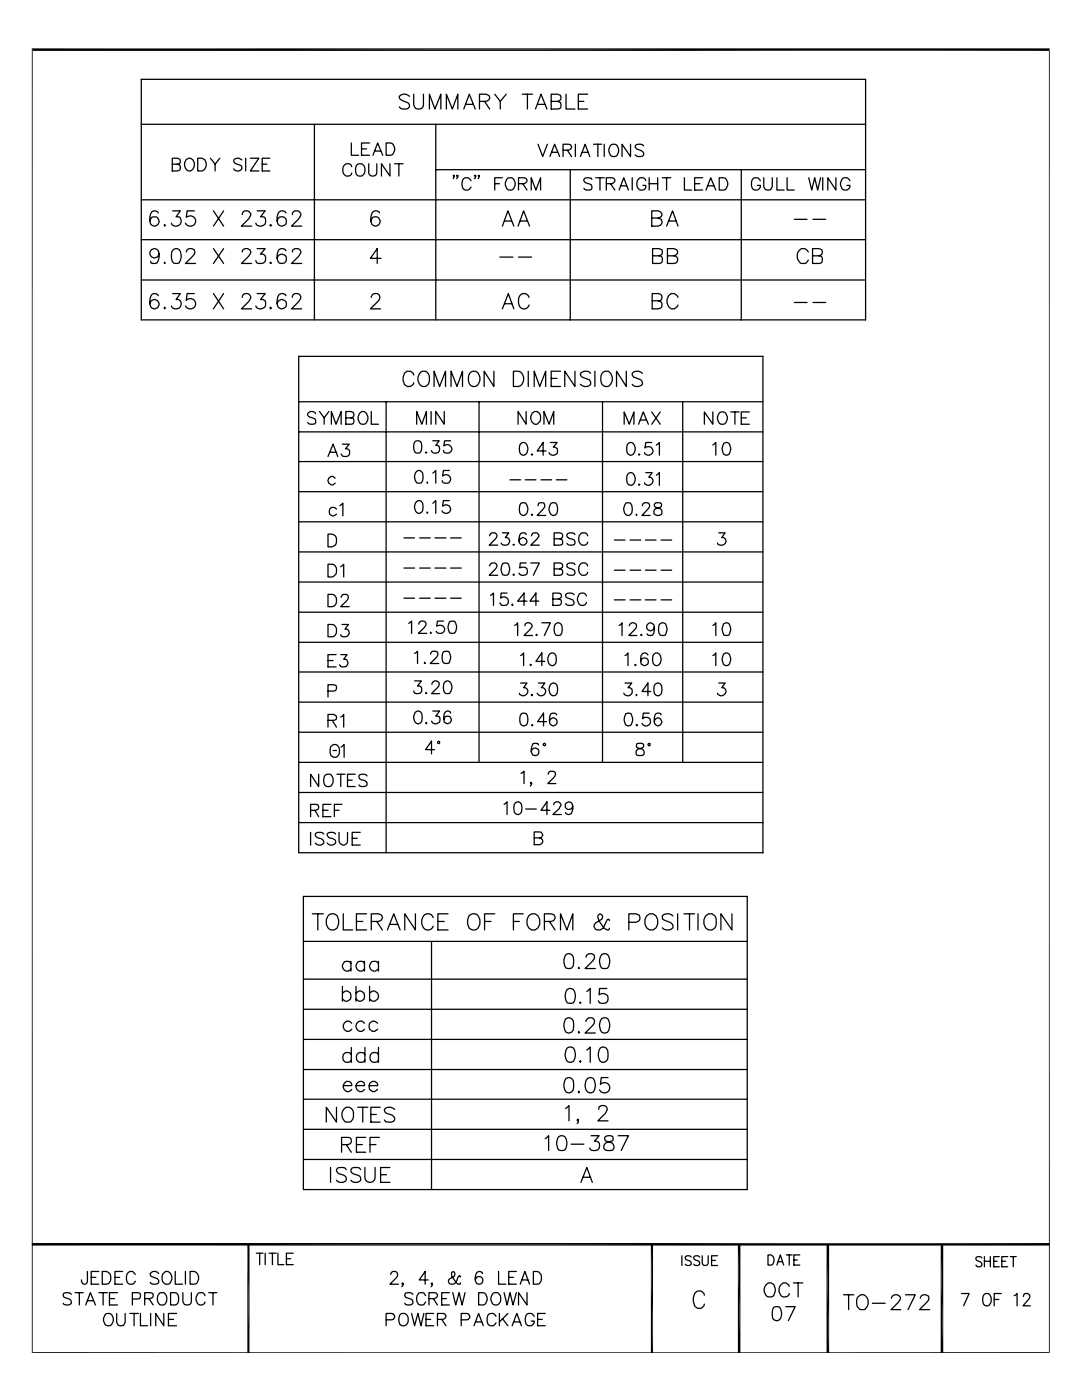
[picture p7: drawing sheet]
<svg xmlns="http://www.w3.org/2000/svg" width="216mm" height="279mm" viewBox="0 0 216 279" stroke-linecap="round" stroke-linejoin="round" font-family="sans-serif">
<g fill="none" stroke="#000" stroke-width=".25">
<path d="M28.2 15.8h144.5v48h-144.5zM81.7 19.2a1.38 1.38 0 0 0-2 0 .76 .76 0 0 0 .6 .9 1.65 1.65 0 0 1 1.4 .8v.4a1.38 1.38 0 0 1-2 0M82.5 18.8v2.1a.98 .98 0 0 0 1 .9 .98 .98 0 0 0 1-.9v-2.1M98.7 18.8l1.1 1.4 1.2-1.4M104.2 18.8h2.1M105.2 18.8v3M112.9 18.8v3h1.8M117.3 18.8h-1.9v3h1.9M28.2 39.9h144.5M28.2 24.8h144.5M34.4 32.8l1.4-.1a.69 .69 0 0 0 0-.9l-.4-.2h-1v2.5h1l.5-.2v-.9l-.5-.2M37.1 31.9l.5-.3a1.27 1.27 0 0 1 1.2 1.3 1.27 1.27 0 0 1-1.2 1.2 1.52 1.52 0 0 1-.5-2.2z"/>
<path d="M39.5 31.6h.8a1.35 1.35 0 0 1 .9 1.3 1.35 1.35 0 0 1-.9 1.2h-.8zM42 31.6l.9 1.2 1-1.2M42.9 32.8v1.3M48.3 31.9a1.08 1.08 0 0 0-1.6 0 .63 .63 0 0 0 .4 .8l1.1 .4 .1 .3a.85 .85 0 0 1-.7 .7 .85 .85 0 0 1-.9-.4M49 31.6v2.5M50 31.6h1.6l-1.6 2.5h1.6M52.3 32.8h1M53.8 31.6h-1.5v2.5h1.5M62.7 24.8v39M70.1 28.5v2.5h1.4M70.2 33.3a.91 .91 0 0 0-1-.6 .91 .91 0 0 0-.8 .9 1.12 1.12 0 0 0 .3 1.2 1.12 1.12 0 0 0 1.1 .3l.4-.6M71.1 33a.94 .94 0 0 1 1.1-.3 .94 .94 0 0 1 .6 .9 1.12 1.12 0 0 1-.2 1.2 1.12 1.12 0 0 1-1.2 .3 1.8 1.8 0 0 1-.3-2.1z"/>
<path d="M72.1 29.7h1.1M73.6 32.7v1.8a.81 .81 0 0 0 .8 .6 .81 .81 0 0 0 .8-.6v-1.8M73.7 28.5h-1.6v2.5h1.6M74.4 31l1-2.5 1 2.5M74.8 30.1h1.1M77 28.5h.9a1.3 1.3 0 0 1 .9 1.3 1.3 1.3 0 0 1-.9 1.2h-.9zM77.8 32.7v2.4l-1.7-2.4v2.4M78.7 32.7h1.7M79.6 32.7v2.4M85.7 21.8v-3l1.1 3 1.2-3v3M87 33.9h85.7M87 24.8v39"/>
<path d="M89.1 21.8v-3l1.2 3 1.1-3v3M90.6 35.1l-.1 .1-.1-.1h.2l-.2 .5M91.4 35.1l-.2 .1-.1-.1h.3v.2l-.3 .3M92.5 21.8l1.1-3 1.2 3M93 20.8h1.4M94 36.1a.91 .91 0 0 0-1.1-.6 .91 .91 0 0 0-.7 .9 1.08 1.08 0 0 0 .1 1.1 1.08 1.08 0 0 0 1.1 .4l.6-.6M94.9 35.1l-.1 .1-.1-.1 .1-.1a.45 .45 0 0 1-.1 .6M95.6 35.1l-.1 .1-.1-.1h.2l-.2 .5M95.7 20.2h1.2a.85 .85 0 0 0 .8-.8l-.2-.3-.6-.3h-1.2v3M96.7 20.2l1 1.6M98.7 36.7h1M99.8 20.2v1.6"/>
<path d="M100.2 35.5h-1.5v2.4M101.3 35.6a1.13 1.13 0 0 1 1.4 .4 1.13 1.13 0 0 1-.1 1.3 .83 .83 0 0 1-.8 .7 .83 .83 0 0 1-.8-.7 1.37 1.37 0 0 1 .3-1.7zM103.5 36.7h1.1a.74 .74 0 0 0 .6-.8l-.3-.3-1.4-.1v2.4M104.3 36.7l.9 1.2M106 37.9v-2.4l.9 2.4 1-2.4v2.4M106.8 21.8l1.1-3 1.2 3M107.3 20.8h1.4M107.4 28.8l.9 2.4 .9-2.4M109.7 31.2l1-2.4 1 2.4M110 20.2h1.3l.4-.1a.7 .7 0 0 0 0-1.1l-.4-.2h-1.3v3l1.7-.1a.82 .82 0 0 0 .2-.9 .82 .82 0 0 0-.6-.6M110.1 30.4h1.2M112.4 30h1.1a.74 .74 0 0 0 .5-.8l-.2-.3-.3-.1h-1.1v2.4"/>
<path d="M113.2 30l.8 1.2M113.8 33.9v29.9M114.8 28.8v2.4M115.4 20.2h1.1M115.8 31.2l1-2.4 .9 2.4M116.2 30.4h1.1M118.1 35.8a1.08 1.08 0 0 0-1.6 0 .6 .6 0 0 0 .4 .7l1 .3a.83 .83 0 0 1 0 1 1.26 1.26 0 0 1-1.4-.2M118.4 28.8h1.7M118.9 35.5h1.7M119.3 28.8v2.4M119.7 35.5v2.4M120.6 28.8v2.4"/>
<path d="M121 36.7h1.1a.74 .74 0 0 0 .6-.8l-.3-.3-1.4-.1v2.4M121.8 29.1a.95 .95 0 0 1 1-.3 .95 .95 0 0 1 .6 .9 1.12 1.12 0 0 1-.2 1.2 1.12 1.12 0 0 1-1.2 .3 1.5 1.5 0 0 1-.2-2.1zM121.8 36.7l.9 1.2M123.5 37.9l1-2.4 .9 2.4M123.9 37.1h1.2M125.8 28.8v2.4l-1.7-2.4v2.4M126.2 35.5v2.4M128.4 29.1a1.16 1.16 0 0 0-1.7 0v.3l.6 .4a1.47 1.47 0 0 1 1.1 .8v.3a1.16 1.16 0 0 1-1.7 0M128.9 36.1a.91 .91 0 0 0-1.1-.6 .91 .91 0 0 0-.7 .9 1.12 1.12 0 0 0 .2 1.2 1.12 1.12 0 0 0 1.2 .2l.3-.2 .1-.6h-.6M129.5 35.5v2.4M129.5 36.7h1.7M131.2 35.5v2.4"/>
<path d="M132.2 35.5h1.7M133 35.5v2.4M136.6 35.5v2.4h1.4M138.6 36.7h1M140.2 35.5h-1.6v2.4h1.6M140.9 37.9l.9-2.4 1 2.4M141.2 37.1h1.2M143.5 35.5h.9a1.3 1.3 0 0 1 .8 1.2 1.3 1.3 0 0 1-.8 1.2h-.9zM147.9 33.9v29.9M151.7 36.1a.91 .91 0 0 0-1-.6 .91 .91 0 0 0-.8 .9 1.08 1.08 0 0 0 .2 1.1 1.08 1.08 0 0 0 1 .4 .95 .95 0 0 0 .6-.9h-.6M152.4 35.5v1.8l.2 .3a.86 .86 0 0 0 .8 .3 .86 .86 0 0 0 .7-.6v-1.8M155 35.5v2.4h1.5"/>
<path d="M157.1 35.5v2.4h1.4M161.4 35.5l.6 2.4 .6-2.4 .6 2.4 .5-2.4M164.2 35.5v2.4M166.8 35.5v2.4l-1.6-2.4v2.4M169.6 36.1a.96 .96 0 0 0-1.1-.6 .96 .96 0 0 0-.8 .9 1.12 1.12 0 0 0 .3 1.2 1.12 1.12 0 0 0 1.2 .2l.4-.5v-.3h-.6M28.2 47.8h144.5M28.2 55.9h144.5M31.6 42.5a.83 .83 0 0 0-.8-.4 .83 .83 0 0 0-.7 .6 2.1 2.1 0 0 0 .2 2.3 .93 .93 0 0 0 1.4-.5 .93 .93 0 0 0-.7-1.2 .93 .93 0 0 0-1.1 .8M31.6 59a.83 .83 0 0 0-.8-.4 .83 .83 0 0 0-.7 .6 2.1 2.1 0 0 0 .2 2.3 .93 .93 0 0 0 1.4-.4 .93 .93 0 0 0-.7-1.3 .93 .93 0 0 0-1.1 .8M31.7 50.6a.93 .93 0 0 1-1.2 .9 .93 .93 0 0 1-.4-1.5 .93 .93 0 0 1 1.5 0 2.7 2.7 0 0 1-.3 2.5h-1.2v-.3M32.9 44.8v.3l.1-.1M32.9 52.3l-.1 .2h.2"/>
<path d="M34.5 42.1h1.5l-.9 1.2h.5a.95 .95 0 0 1 .6 .8 .95 .95 0 0 1-.5 .9 1 1 0 0 1-1.5-.5M34.5 58.6h1.5l-.9 1.2a.97 .97 0 0 1 1.1 1.1 .97 .97 0 0 1-1.3 .7l-.4-.1-.3-.5M34.6 49.8a.86 .86 0 0 1 1.4 .4 2.42 2.42 0 0 1-.3 2.3 1.08 1.08 0 0 1-1.4-.5 2.59 2.59 0 0 1 .3-2.2zM37.2 50.3a.74 .74 0 0 1 .6-.7h.5l.5 .3a1.02 1.02 0 0 1-.4 1.2l-1.4 1.5h2M38.8 42.1h-1.5l-.1 1.2a1.08 1.08 0 0 1 1.6 .1 1.08 1.08 0 0 1-.2 1.6 1.08 1.08 0 0 1-1.6-.5M38.8 58.6h-1.5l-.1 1.3a1.06 1.06 0 0 1 1.6 0 1.06 1.06 0 0 1-.3 1.6 1.06 1.06 0 0 1-1.5-.5M42.6 42.1l2 3M42.6 49.6l2 3M42.6 58.6l2 3M44.6 42.1l-2 3M44.6 49.6l-2 3M44.6 58.6l-2 3"/>
<path d="M48.3 42.8a.71 .71 0 0 1 .6-.7 1.03 1.03 0 0 1 1.1 .6l-.4 1-1.4 1.4h2M48.3 50.3l.1-.4 .5-.3a1.03 1.03 0 0 1 1.1 .6v.3l-.4 .6-1.4 1.5h2M48.3 59.4a.71 .71 0 0 1 .6-.8 1.03 1.03 0 0 1 1.1 .6l-.4 1-1.4 1.4h2M51.3 42.1h1.6l-.9 1.2h.7a1.05 1.05 0 0 1-.1 1.6 1.05 1.05 0 0 1-1.5-.4M51.3 49.6h1.6l-.9 1.1a.96 .96 0 0 1 1 1.1 .96 .96 0 0 1-1.3 .8l-.4-.1-.2-.5M51.3 58.6h1.6l-.9 1.2h.5l.2 .1a1.02 1.02 0 0 1-.2 1.6 1.02 1.02 0 0 1-1.4-.5M54 44.8l-.2 .2 .2 .1 .2-.1M54 52.3l-.2 .2h.4M57.1 42.5a.89 .89 0 0 0-.9-.4 .89 .89 0 0 0-.7 .6 2.1 2.1 0 0 0 .2 2.3 .93 .93 0 0 0 1.4-.5 .93 .93 0 0 0-.7-1.2 .93 .93 0 0 0-1.1 .8M57.1 50a.89 .89 0 0 0-.9-.4 .89 .89 0 0 0-.7 .6 2.2 2.2 0 0 0 .2 2.3 .94 .94 0 0 0 1.4-.4 .94 .94 0 0 0-.6-1.3 .94 .94 0 0 0-1.2 .8M57.1 59a.89 .89 0 0 0-.9-.4 .89 .89 0 0 0-.7 .6 2.1 2.1 0 0 0 .2 2.3 .93 .93 0 0 0 1.4-.4 .93 .93 0 0 0-.7-1.3 .93 .93 0 0 0-1.1 .8M58.3 42.8a.71 .71 0 0 1 .5-.7h.6a.81 .81 0 0 1 .5 1.2l-1.7 1.8h2"/>
<path d="M58.3 50.3l.1-.4a1.02 1.02 0 0 1 1.5 0l.1 .6-.4 .6-1.4 1.5h2M58.3 59.4a.71 .71 0 0 1 .5-.8h.6a.81 .81 0 0 1 .5 1.2l-1.7 1.8h2M74.1 59.4l.2-.6 .4-.2h.6a.81 .81 0 0 1 .4 1.2l-1.8 1.8h2M75.7 42.5a.82 .82 0 0 0-1.3-.3 2.32 2.32 0 0 0 0 2.8 .93 .93 0 0 0 1.4-.5 .93 .93 0 0 0-.7-1.2 .93 .93 0 0 0-1.1 .8M76 51.6h-2.1l1.4-2v3M99.7 51.3h2.7M100.2 45.1l1.1-3 1.2 3M100.7 44.1h1.3M103.4 45.1l1.1-3 1.2 3M103.5 51.3h2.6M103.8 44.1h1.4M105.6 59.4a1.08 1.08 0 0 0-1.3-.8 1.08 1.08 0 0 0-.8 1.2 1.34 1.34 0 0 0 1.3 1.8l.6-.4 .2-.3"/>
<path d="M130 43.5h1.3l.6-.2 .2-.4a.85 .85 0 0 0-.8-.8h-1.3v3h1.3a.85 .85 0 0 0 .6-1.3l-.6-.3M130.2 51.1h1.3l.4-.2a.7 .7 0 0 0 0-1.1l-.4-.2h-1.3v3l1.7-.1a.81 .81 0 0 0 .3-.9 .81 .81 0 0 0-.7-.5M133 45.1l1.2-3 1.1 3M133.2 51.1h1.3a.85 .85 0 0 0 .7-.9l-.2-.3-.5-.3h-1.3v3h1.3a.76 .76 0 0 0 .7-.8 .76 .76 0 0 0-.7-.7M133.4 44.1h1.5M135.3 59.4a1.05 1.05 0 0 0-1-.8 1.05 1.05 0 0 0-1 .8 1.79 1.79 0 0 0 .6 2.2 1.26 1.26 0 0 0 1.4-.7M158.5 43.8h2.5M161.3 50.3a1.14 1.14 0 0 0-1.3-.7 1.14 1.14 0 0 0-.9 1.1 1.71 1.71 0 0 0 .8 1.9l1-.1 .4-.6M162.1 51.1h1.3l.4-.2a.7 .7 0 0 0 0-1.1l-.4-.2h-1.3v3l1.7-.1a.81 .81 0 0 0 .3-.9 .81 .81 0 0 0-.7-.5M162.2 43.8h2.6M32.9 61.3v.3l.1-.1M54 61.3l-.2 .2 .2 .1 .2-.1"/>
<path d="M59.6 71.1h92.6v99.1h-92.6zM82.5 74.8a1.02 1.02 0 0 0-.8-.8 1.02 1.02 0 0 0-1 .5 1.88 1.88 0 0 0 .6 2.6 1.08 1.08 0 0 0 1.2-.7M84 74.3a1.1 1.1 0 0 1 1.1-.1 1.1 1.1 0 0 1 .6 1.1 1.34 1.34 0 0 1-1.4 1.8 1.72 1.72 0 0 1-.3-2.8zM86.6 77.1v-3l1.1 3 1.2-3v3M90 77.1v-3l1.2 3 1.1-3v3M94 74.3a1.19 1.19 0 0 1 1.8 1 1.34 1.34 0 0 1-.4 1.4 1.34 1.34 0 0 1-1.4 .3 1.98 1.98 0 0 1 0-2.7zM98.6 74.1v3l-2-3v3M100.2 61.6l1.2-3 1.1 3M100.7 60.6h1.4M102.4 74.1h1.1a1.63 1.63 0 0 1 1 1.5 1.63 1.63 0 0 1-1 1.5h-1.1zM105.4 74.1v3M106.6 77.1v-3l1.1 3 1.2-3v3"/>
<path d="M110 75.5h1.2M111.8 74.1h-1.8v3h1.8M114.7 74.1v3l-2-3v3M117.9 74.5a1.34 1.34 0 0 0-2.1 0 .76 .76 0 0 0 .6 .9l1.2 .4 .3 .5v.4a1.34 1.34 0 0 1-2.1 0M118.7 74.1v3M120.4 74.3l.3-.2a1.46 1.46 0 0 1 1.4 .7 1.46 1.46 0 0 1-.1 1.6 1.08 1.08 0 0 1-1.2 .7 1.08 1.08 0 0 1-.9-1.2 1.71 1.71 0 0 1 .5-1.6zM125 74.1v3l-2-3v3M128.2 74.5a1.38 1.38 0 0 0-2 0 .76 .76 0 0 0 .5 .9l.9 .3a.7 .7 0 0 1 .6 .5 .7 .7 0 0 1-.4 .8 1.29 1.29 0 0 1-1.6-.3M130.1 60l1.7-.1a.77 .77 0 0 0 .3-.8 .77 .77 0 0 0-.7-.5h-1.3v3h1.3l.4-.1a.82 .82 0 0 0 .3-.9 .82 .82 0 0 0-.7-.6M158.5 60.4h2.5M162.2 60.4h2.6M59.6 98.1h92.6"/>
<path d="M59.6 92.1h92.6M59.6 80.2h92.6M59.6 86.2h92.6M63 82.5a.86 .86 0 0 0-.9-.4 .86 .86 0 0 0-.7 .7l.2 .3 1.2 .5a.83 .83 0 0 1 0 1 1.26 1.26 0 0 1-1.4-.3M63.8 82.1l.9 1.3 .9-1.3M64.7 83.4v1.3M65.4 91.1l1.1-2.5 .9 2.5M65.9 90.3h1.2M66.1 84.7v-2.6l1 2.6 1-2.6v2.6M66.9 95.4a.81 .81 0 0 0-1.2-.1 .81 .81 0 0 0 0 1.2 .81 .81 0 0 0 1.2-.1M68.3 88.6h1.4l-.8 1a.8 .8 0 0 1 .9 .9 .8 .8 0 0 1-1.1 .6l-.4-.1-.2-.4M69 83.4h1l.5-.3v-.7l-.5-.3h-1v2.6l1.4-.1 .2-.4-.1-.6-.5-.2"/>
<path d="M71.7 82.5a.81 .81 0 0 1 .9-.4 .81 .81 0 0 1 .6 .7 1.13 1.13 0 0 1 .1 1.4 1.13 1.13 0 0 1-1.3 .4 1.5 1.5 0 0 1-.3-2.1zM74.1 82.1v2.6h1.4M77 80.2v90M82.9 88.1a.89 .89 0 0 1 1.2 .3 2.45 2.45 0 0 1-.3 1.9 .84 .84 0 0 1-1.2-.4 2.21 2.21 0 0 1 .3-1.8zM83.1 94.1a.74 .74 0 0 1 1.2 .3 2.45 2.45 0 0 1-.2 2 .84 .84 0 0 1-1.2-.5 1.65 1.65 0 0 1 .2-1.8zM83.1 84.7v-2.6l1.1 2.6 .9-2.6v2.6M85 90.2l-.1 .1h.3M85.3 96.2l-.1 .2h.1M86 82.1v2.6M86.4 94.4l.6-.5v2.5M86.4 88h1.2l-.6 .9h.3a.84 .84 0 0 1 .2 1.4 .84 .84 0 0 1-1.4-.4M88.6 82.1v2.6l-1.6-2.6v2.6"/>
<path d="M89.7 99.9h-1.2l-.2 1.1a.99 .99 0 0 1 1.4 .1 .87 .87 0 0 1 .1 1 .87 .87 0 0 1-1 .3l-.5-.2-.1-.3M89.7 93.9h-1.2l-.2 1.1a.99 .99 0 0 1 1.4 .1 .88 .88 0 0 1-.2 1.3 .88 .88 0 0 1-1.3-.5M89.9 88h-1.2l-.1 1 .5-.3a.88 .88 0 0 1 1 .6 .88 .88 0 0 1-.5 1.1 .88 .88 0 0 1-1.1-.5M95.6 80.2v71.9M101.8 95.8h2.1M104 88.5a.74 .74 0 0 1 1.2 .3 1.28 1.28 0 0 1-.9 2 1.14 1.14 0 0 1-.7-1.4l.1-.6zM104.8 95.8h2.1M105 82.1v2.6l-1.6-2.6v2.6M106.2 82.5l.5-.4a1.24 1.24 0 0 1 1.1 .7 1.24 1.24 0 0 1 0 1.3l-.6 .6a1.34 1.34 0 0 1-1.2-.8 1.34 1.34 0 0 1 .2-1.4zM106.2 90.6l-.2 .1 .2 .1 .1-.1M107.9 95.8h2.2M108.5 84.7v-2.6l1.1 2.6 .9-2.6v2.6"/>
<path d="M109 90h-1.8l1.2-1.7v2.5M109.8 88.3h1.4l-.8 .9a.81 .81 0 0 1 .9 .8 .81 .81 0 0 1-.7 .8 .87 .87 0 0 1-1-.5M111 95.8h2.1M120.2 80.2v71.9M124.5 84.7v-2.5l1.1 2.5 .9-2.5v2.5M125.4 94.5a.74 .74 0 0 1 1.2 .3 1.28 1.28 0 0 1-.9 2.1 1.14 1.14 0 0 1-.6-1.5v-.6zM125.4 88.5a.74 .74 0 0 1 1.2 .3 1.28 1.28 0 0 1-.9 2 1.14 1.14 0 0 1-.6-1.4v-.6zM127.4 84.7l1-2.5 1 2.5M127.5 96.6v.3l.2-.2M127.5 90.6v.2l.2-.1M127.8 83.8h1.1M128.9 94.3h1.2l-.6 .9a.81 .81 0 0 1 .8 .8 .81 .81 0 0 1-.8 .9l-.8-.3-.1-.2"/>
<path d="M130 88.3h-1.1l-.2 1.1a.89 .89 0 0 1 1.5 .3 .89 .89 0 0 1-1 1.1l-.5-.2-.1-.3M130 82.2l1.7 2.5M131 94.8l.6-.5v2.6M131 88.8l.6-.5v2.5M131.7 82.2l-1.7 2.5M136.2 80.2v71.9M142.2 82.2v2.5l-1.7-2.5v2.5M142.2 88.8l.6-.5v2.5M143.4 82.5a.95 .95 0 0 1 1.1-.3 .95 .95 0 0 1 .6 .9 1.12 1.12 0 0 1-.2 1.2 1.12 1.12 0 0 1-1.2 .3 1.5 1.5 0 0 1-.3-2.1zM144.4 88.5l.6-.2a1.39 1.39 0 0 1 .6 2l-.1 .4-.6 .1a1.39 1.39 0 0 1-.6-2zM145.8 82.2h1.7M146.6 82.2v2.5"/>
<path d="M147.9 83.4h1M149.5 82.2h-1.6v2.5h1.6M59.6 104.1h92.6M59.6 110.2h92.6M59.6 116.2h92.6M65.4 106.6a1.43 1.43 0 0 1 1.7 .6 1.32 1.32 0 0 1-.8 1.9h-.9zM65.4 112.6h.9a1.35 1.35 0 0 1 .9 1.3 1.35 1.35 0 0 1-.9 1.2h-.9zM65.4 118.6h.9a1.3 1.3 0 0 1 .9 1.2 1.3 1.3 0 0 1-.9 1.3h-.9zM67.1 101.6a.85 .85 0 0 0-1.2-.2 .85 .85 0 0 0-.1 1.2l.5 .4h.3l.5-.4M67.8 100.9l.6-.5v2.6M68 113.1l.6-.5v2.5M68.1 119.2l.2-.5 .8-.1a.62 .62 0 0 1 .3 .9l-1.4 1.6h1.7"/>
<path d="M80.6 107.4h2.1M80.6 113.4h2.1M80.6 119.4h2.1M83.1 100.1a.74 .74 0 0 1 1.2 .3 2.21 2.21 0 0 1-.2 1.9 .74 .74 0 0 1-1.2-.4 1.65 1.65 0 0 1 .2-1.8zM83.7 107.4h2.2M83.7 113.4h2.2M83.7 119.4h2.2M85.3 102.2v.2v-.1M86.4 100.4l.6-.5v2.5M86.8 107.4h2.2M86.8 113.4h2.2M86.8 119.4h2.2"/>
<path d="M89.9 107.4h2.1M89.9 113.4h2.1M89.9 119.4h2.1M97.7 106.9l.3-.5 .7-.1a.62 .62 0 0 1 .4 1l-1.5 1.5h1.7M97.7 112.9l.3-.5h.7a.62 .62 0 0 1 .4 .9l-1.5 1.5h1.7M97.9 118.8l.6-.4v2.4M100.2 106.3h1.3l-.7 1a.8 .8 0 0 1 .9 .9 .8 .8 0 0 1-1.1 .6l-.4-.1-.2-.3M100.3 112.4h1a2.04 2.04 0 0 1 0 2.3h-1a2.04 2.04 0 0 1 0-2.3zM101.2 118.4h-1.2l-.1 1a.89 .89 0 0 1 1.3 0 .89 .89 0 0 1-.2 1.3 .89 .89 0 0 1-1.3-.4M102.5 108.6l-.1 .1h.2M102.5 114.6l-.1 .1h.2M104 100.4a.84 .84 0 0 1 1.2 .4 1.28 1.28 0 0 1-.9 2.1 1.14 1.14 0 0 1-.7-1.5l.1-.6z"/>
<path d="M105 106.7a.72 .72 0 0 0-1-.3 1.74 1.74 0 0 0 0 2.3 .77 .77 0 0 0 1.1-.4 .77 .77 0 0 0-.7-1 1.06 1.06 0 0 0-.9 .7M105 112.4h-1.2l-.1 1a.9 .9 0 0 1 1.3 0 .9 .9 0 0 1-.1 1.3 1.05 1.05 0 0 1-1.4-.3M105.2 120h-1.9l1.3-1.6v2.4M105.9 112.4h1.7l-1.2 2.4M106.1 106.9l.1-.3 .3-.3 .8 .1a.52 .52 0 0 1 .1 .9l-1.5 1.5h1.7M106.2 102.6l-.2 .1 .2 .2 .1-.2M107.4 100.9l.1-.5 .8-.1a.62 .62 0 0 1 .3 1l-1.4 1.6h1.7M107.5 120h-1.8l1.2-1.6v2.4M110 100.4a.84 .84 0 0 1 1.2 .4 2.21 2.21 0 0 1-.3 1.9 .74 .74 0 0 1-1.2-.3 1.81 1.81 0 0 1 .3-2zM110.3 119.5h1.1l.5-.2a.59 .59 0 0 0 .1-.6 .59 .59 0 0 0-.6-.3h-1.1v2.4h1.1a.64 .64 0 0 0 .6-.6 .64 .64 0 0 0-.6-.7M110.6 107.5h1.1a.59 .59 0 0 0 .6-.6 .59 .59 0 0 0-.6-.6h-1.1v2.5l1.4-.1a.66 .66 0 0 0 .3-.7 .66 .66 0 0 0-.6-.5M110.6 113.5h1.1l.5-.2a.59 .59 0 0 0 0-.6 .59 .59 0 0 0-.5-.3h-1.1v2.4h1.1l.5-.2v-.8l-.5-.3"/>
<path d="M114.6 118.7a1.16 1.16 0 0 0-1.7 0 .57 .57 0 0 0 .5 .7l.6 .2a.6 .6 0 0 1 .6 .7 .6 .6 0 0 1-.6 .5l-.9-.1-.2-.2M114.7 106.7a1.08 1.08 0 0 0-1.6 0 .63 .63 0 0 0 .4 .7l.8 .2a.66 .66 0 0 1 .3 1.1 1.26 1.26 0 0 1-1.5-.2M114.7 112.7a1.08 1.08 0 0 0-1.6 0l.1 .5 1.1 .4a.66 .66 0 0 1 .3 1.1 1.26 1.26 0 0 1-1.5-.2M117 119a.83 .83 0 0 0-.8-.7 .83 .83 0 0 0-.8 .7 1.13 1.13 0 0 0 0 1.3 1.13 1.13 0 0 0 1.3 .4l.3-.5M117.3 106.9a.91 .91 0 0 0-1.1-.6 .91 .91 0 0 0-.7 1 1.12 1.12 0 0 0 .2 1.2 1.12 1.12 0 0 0 1.2 .2l.4-.5M117.3 112.9a.91 .91 0 0 0-1.1-.6 .91 .91 0 0 0-.7 1 1.12 1.12 0 0 0 .2 1.2 1.12 1.12 0 0 0 1.2 .2l.4-.5M122.6 107.8h2.1M122.6 113.8h2.1M122.6 119.7h2.1M124.9 100.4a.84 .84 0 0 1 1.2 .4 2.21 2.21 0 0 1-.3 1.9 .74 .74 0 0 1-1.2-.3 1.81 1.81 0 0 1 .3-2zM125.7 107.8h2.1M125.7 113.8h2.1"/>
<path d="M125.7 119.7h2.1M127 102.6v.3l.1-.2M128.2 100.9a.55 .55 0 0 1 .5-.6h.4a.6 .6 0 0 1 .4 1l-1.4 1.6h1.6M128.8 107.8h2.1M128.8 113.8h2.1M128.8 119.7h2.1M130.7 100.4l-.1 .5a1.4 1.4 0 0 0 1.1 .6 .81 .81 0 0 1 .2 1.2 .94 .94 0 0 1-1.4-.3 .73 .73 0 0 1 .6-1l.8-.2v-.8zM131.9 107.8h2.1M131.9 113.8h2.1M131.9 119.7h2.1M143.4 106.3h1.3l-.7 1a.8 .8 0 0 1 .9 .9 .8 .8 0 0 1-1.1 .6l-.5-.2-.1-.2M59.6 134.1h92.6"/>
<path d="M59.6 128.2h92.6M59.6 122.2h92.6M65.4 124.6h.9a1.3 1.3 0 0 1 .9 1.3 1.3 1.3 0 0 1-.9 1.2h-.9zM65.4 137.9h1.1a.64 .64 0 0 0 .7-.6 .64 .64 0 0 0-.7-.6h-1.1v2.4M65.4 131.8h1.1M67.1 130.6h-1.7v2.5h1.7M68 130.6h1.3l-.7 1 .6 .1 .2 .5a.91 .91 0 0 1-.6 .9 .91 .91 0 0 1-1.1-.4M68.2 124.6h1.3l-.7 1h.6l.3 .6a.91 .91 0 0 1-.7 .9 .91 .91 0 0 1-1-.4M81.5 124.4l.6-.4v2.4M82.7 130.4l.6-.4v2.4M82.7 135.9h1.4l-.8 1a.79 .79 0 0 1 .9 .9 .79 .79 0 0 1-1.1 .6l-.4-.1-.2-.4M83.6 124.5a.72 .72 0 0 1 .7-.6 .72 .72 0 0 1 .7 .7l-.3 .6-1.2 1.2h1.7"/>
<path d="M84.8 132.2l-.1 .1h.2M85 138.2l-.1 .1h.3M85.9 126.2v.2l.2-.1M85.9 130.6l.2-.5a.97 .97 0 0 1 1.2 0 .89 .89 0 0 1-.3 1.1l-1.1 1.2h1.6M86.2 136.6a.74 .74 0 0 1 1.1-.6 .74 .74 0 0 1 0 1.2l-1.2 1.2h1.6M88.5 124h-1.2l-.2 1a.9 .9 0 0 1 1.3 0 .9 .9 0 0 1-.1 1.3 .97 .97 0 0 1-1.3-.3M88.6 130h1a2.04 2.04 0 0 1 0 2.3 1.02 1.02 0 0 1-1.3-.3 2.35 2.35 0 0 1 .3-2zM88.8 136.1a.74 .74 0 0 1 1.2 .3 1.81 1.81 0 0 1-.3 1.9 .84 .84 0 0 1-1.1-.4 2.21 2.21 0 0 1 .2-1.8zM89.7 124h1.1a2.04 2.04 0 0 1 0 2.3h-1.1a2.04 2.04 0 0 1 0-2.3zM102.3 120.6l-.2 .1h.3M102.7 124.8l.3-.1 .3-.4v2.5M103.9 130.8l.2-.1 .4-.4v2.5"/>
<path d="M103.9 136.3h1.3l-.7 .9a.81 .81 0 0 1 .9 .8 .81 .81 0 0 1-.8 .9l-.9-.3-.1-.3M104.7 124.9l.1-.4 .4-.2a.87 .87 0 0 1 1 .5v.3l-.5 .5-1.1 1.2h1.7M105.9 132.6l-.2 .1 .2 .1 .1-.1M106.2 138.6l-.2 .1 .2 .2 .1-.2M107.1 126.6l-.2 .1h.3M107.4 136.3h1.3l-.7 .9a.85 .85 0 0 1 .8 1.3 .85 .85 0 0 1-1.4 .1l-.2-.3M108.1 124.3h1.7l-1.2 2.5M108.7 132h-1.8l1.2-1.7v2.5M109.7 130.5a.74 .74 0 0 1 1.2 .3 2.21 2.21 0 0 1-.2 1.9 .74 .74 0 0 1-1.2-.4 1.65 1.65 0 0 1 .2-1.8zM110 136.5a.74 .74 0 0 1 1.2 .3 2.21 2.21 0 0 1-.3 1.9 .74 .74 0 0 1-1.2-.4 1.65 1.65 0 0 1 .3-1.8zM110.9 124.5a.74 .74 0 0 1 1.2 .3 2.45 2.45 0 0 1-.3 1.9 .84 .84 0 0 1-1.1-.4 2.21 2.21 0 0 1 .2-1.8zM123.5 124.8l.3-.1 .3-.4v2.5"/>
<path d="M124.7 130.8l.3-.1 .3-.4v2.5M124.7 136.3h1.4l-.8 .9a.82 .82 0 0 1 .9 .9 .82 .82 0 0 1-1.1 .8l-.4-.2-.2-.4M125.6 124.9a.74 .74 0 0 1 1.1-.5 .74 .74 0 0 1 0 1.2l-1.2 1.2h1.6M126.7 132.6v.2l.2-.1M127 138.6v.3l.1-.2M127.9 126.6l-.1 .1h.3M129.3 130.7a.68 .68 0 0 0-1.1-.2 2.48 2.48 0 0 0-.3 2 .77 .77 0 0 0 1.3 .2 .77 .77 0 0 0-.2-1.3 .77 .77 0 0 0-1.2 .6M129.9 138h-1.8l1.2-1.7v2.6M130.6 130.5a.74 .74 0 0 1 1.1 .3 1.28 1.28 0 0 1-.8 2 1.14 1.14 0 0 1-.7-1.4l.1-.6zM130.6 125.1a.77 .77 0 0 1-1.1 .7 .77 .77 0 0 1-.3-1.3 .77 .77 0 0 1 1.3 .2 2.6 2.6 0 0 1-.3 2 .85 .85 0 0 1-1.1-.2M130.8 136.5a.74 .74 0 0 1 1.2 .3 2.21 2.21 0 0 1-.3 1.9 .74 .74 0 0 1-1.1-.4 2.21 2.21 0 0 1 .2-1.8zM131.7 124.5l.6-.2a1.39 1.39 0 0 1 .6 2l-.1 .4a.9 .9 0 0 1-1.3-.4 2.21 2.21 0 0 1 .2-1.8z"/>
<path d="M142.2 130.8l.3-.1 .3-.4v2.5M142.2 124.8l.3-.1 .3-.4v2.5M143.4 136.3h1.3l-.7 .9a.81 .81 0 0 1 .9 .8 .81 .81 0 0 1-.8 .9l-.8-.3-.1-.3M144.4 130.5l.6-.2a1.39 1.39 0 0 1 .6 2l-.1 .4-.6 .1a1.39 1.39 0 0 1-.6-2zM144.4 124.5l.6-.2a1.39 1.39 0 0 1 .6 2l-.1 .4h-1.1a2.08 2.08 0 0 1 0-2.2zM59.6 158.2h92.6M59.6 140.1h92.6M59.6 146.1h92.6M59.6 152.1h92.6M63.6 154.5v2.5l-1.6-2.5v2.5M65 154.6l.8-.1a1.42 1.42 0 0 1 0 2.5h-.5a1.5 1.5 0 0 1-.3-2.4zM65.4 143.8l1.5-.1a.6 .6 0 0 0 .2-.9l-.6-.2h-1.1v2.5"/>
<path d="M66 148.9l.5-.3a1.31 1.31 0 0 1 1.3 .9 1.31 1.31 0 0 1-.5 1.5l-.2 .1h-.6a1.44 1.44 0 0 1-.5-1.9zM66.3 143.8l.8 1.3M66.5 149.8h.6M67.2 154.5h1.6M68 143.1l.2-.1 .4-.4v2.5M68 154.5v2.5M68.1 149.1l.6-.5v2.5M69.3 155.7h1M70.9 154.5h-1.6v2.5h1.6M73.2 154.9a1.08 1.08 0 0 0-1.6 0 .63 .63 0 0 0 .5 .7l.7 .2a.61 .61 0 0 1 .4 .7 .61 .61 0 0 1-.6 .5l-.8-.1-.2-.3M83 142.1a.74 .74 0 0 1 1.2 .3 2.21 2.21 0 0 1-.3 1.9 .74 .74 0 0 1-1.2-.4 1.65 1.65 0 0 1 .3-1.8zM85.1 144.2l-.2 .1 .2 .1 .1-.1"/>
<path d="M86.4 141.9h1.3l-.7 1h.4a.86 .86 0 0 1 .2 1.3 .86 .86 0 0 1-1.3 0l-.2-.3M86.7 149.6h-1.8l1.2-1.7v2.6M87.4 148h.3v.3h-.3zM89.9 142.3l-.1-.2a.74 .74 0 0 0-1.2 .3v1.2a.86 .86 0 0 0 .7 .8 .79 .79 0 0 0 .8-.5 .79 .79 0 0 0-.4-.9 .81 .81 0 0 0-1.1 .6M104 154.3l.6-.4v2.5M104.1 142.4a.84 .84 0 0 1 1.1 .4 2.21 2.21 0 0 1-.2 1.9 .74 .74 0 0 1-1.2-.3 2.45 2.45 0 0 1 .3-2zM106.1 156.3l-.2 .1v-.3l.2 .4-.3 .4M106.2 144.6v.3l.1-.2M107.4 148.7v-.3h-1.1a2.08 2.08 0 0 0 0 2.3 .76 .76 0 0 0 1.1-.2 .76 .76 0 0 0-.2-1 .76 .76 0 0 0-1 .1l-.2 .4M109.1 144h-1.8l1.2-1.7v2.6M109.4 154.5a.75 .75 0 0 1 .6-.6 .75 .75 0 0 1 .8 .4l-.1 .6-.2 .3-1.2 1.2h1.6M111.1 142.7a.85 .85 0 0 0-1.1-.3 2.6 2.6 0 0 0-.3 2 .77 .77 0 0 0 1.3 .2 .77 .77 0 0 0-.3-1.2 .77 .77 0 0 0-1.1 .6"/>
<path d="M124.9 142.4h1a2.08 2.08 0 0 1 0 2.3l-.6 .2a1.39 1.39 0 0 1-.6-2.1zM127.1 148.4v.8l.7 .2a.68 .68 0 0 1 .7 .7 .68 .68 0 0 1-.6 .7l-.9-.2a.79 .79 0 0 1 .6-1.2l.7-.2 .1-.5a1.09 1.09 0 0 0-1.3-.3zM127.1 144.6l-.2 .1 .2 .2 .1-.2M129.4 148.4h.3v.4h-.3zM129.5 142.3h-1.1l-.1 1.1a.88 .88 0 0 1 1.3 .1 .88 .88 0 0 1-.2 1.3 .88 .88 0 0 1-1.3-.4M131.9 142.7a.72 .72 0 0 0-1-.3 2.6 2.6 0 0 0-.3 2l.3 .3a.77 .77 0 0 0 1-.2 .77 .77 0 0 0-.2-1.1l-.4-.1a.87 .87 0 0 0-.7 .7M59.6 164.2h92.6M60.5 178.9h88.6v58.5h-88.6zM62 161.7h1l.4-.2a.69 .69 0 0 0 0-.9l-1.4-.1v2.5M62 166.1v2.6M62.8 161.7l.8 1.3M64.4 161.7h1"/>
<path d="M64.6 166.5a1.16 1.16 0 0 0-1.7 0v.2a1.25 1.25 0 0 0 1.2 .7 .66 .66 0 0 1 .2 1.1 1 1 0 0 1-1.4-.3M66 160.5h-1.6v2.5h1.6M66.7 161.7h.9M67 166.5a1.16 1.16 0 0 0-1.7 0v.2a1.25 1.25 0 0 0 1.2 .7 .6 .6 0 0 1 .5 .4 .6 .6 0 0 1-.3 .7 1 1 0 0 1-1.4-.3M67.6 166.1v1.8a.85 .85 0 0 0 .9 .8 .85 .85 0 0 0 .8-.8v-1.8M68.2 160.5h-1.5v2.5M70.3 167.3h1M71.9 166.1h-1.6v2.6h1.6M100.6 160.5l.6-.5v2.6M102.9 160.2a.74 .74 0 0 1 1.2 .3 2.21 2.21 0 0 1-.3 1.9 .74 .74 0 0 1-1.2-.3 2.21 2.21 0 0 1 .3-1.9zM104.9 161.5h2.1M106.6 167.2h1.1a.59 .59 0 0 0 .6-.6 .59 .59 0 0 0-.6-.6h-1.1v2.6h1.1a.69 .69 0 0 0 .4-1.1l-.4-.3"/>
<path d="M109.7 161.7h-1.8l1.2-1.7v2.6M110.5 160.6v-.1a.84 .84 0 0 1 .9-.5l.5 .5v.3l-.3 .6-1.3 1.2h1.7M114.3 160.9a.76 .76 0 0 1-1 .7 .76 .76 0 0 1-.4-1.2 .76 .76 0 0 1 1.2 0 2.12 2.12 0 0 1-.1 2l-.6 .2-.5-.2v-.3M60.5 195.4h88.6M60.5 187.9h88.6M62.3 182.4h2.2M63.4 182.4v3.2M65.4 182.8a1.19 1.19 0 0 1 1.4-.4 1.19 1.19 0 0 1 .8 1.2 2.09 2.09 0 0 1-.6 1.8 1.23 1.23 0 0 1-1.9-1v-.8zM68.3 198.2a.98 .98 0 0 1 1.5-.1 .98 .98 0 0 1-.2 1.5 .85 .85 0 0 1-1.3-.2M68.3 196.8v3M68.5 182.4v3.2h1.9M70 192.3a.94 .94 0 0 0-1.4-.2 .94 .94 0 0 0 0 1.4 .94 .94 0 0 0 1.4-.1"/>
<path d="M70 191.9v1.9M71 198.2a.98 .98 0 0 1 1.5-.1 .98 .98 0 0 1-.2 1.5 .85 .85 0 0 1-1.3-.2M71 196.8v3M71.1 183.9h1.3M72.7 192.3a.94 .94 0 0 0-1.4-.2 .94 .94 0 0 0 0 1.4 .94 .94 0 0 0 1.4-.1M72.7 191.9v1.9M73.2 182.4h-2.1v3.2h2.1M73.7 198.2a.99 .99 0 0 1 1.5-.1 .99 .99 0 0 1 0 1.4 .99 .99 0 0 1-1.5-.1M73.7 196.8v3M74.1 183.9h1.4a.81 .81 0 0 0 .6-1.3l-.6-.2h-1.4v3.2M75.2 183.9l1.1 1.7M75.5 192.3a.98 .98 0 0 0-1.4-.2 .98 .98 0 0 0 0 1.5 .98 .98 0 0 0 1.4-.2"/>
<path d="M75.5 191.9v1.9M77.3 185.6l1.3-3.2 1.2 3.2M77.8 184.5h1.5M82.9 182.4v3.2l-2.1-3.2v3.2M86.1 187.9v49.5M86.4 183.1a1.18 1.18 0 0 0-1.3-.7 1.18 1.18 0 0 0-.9 1.2 1.49 1.49 0 0 0 1.5 2l.3-.2 .4-.6M87.4 183.9h1.2M89.4 182.4h-2v3.2h2M93.6 182.8a1.24 1.24 0 0 1 1.3-.4 1.24 1.24 0 0 1 .9 1.2 1.49 1.49 0 0 1-1.6 2 1.18 1.18 0 0 1-.9-1.2v-.8zM96.7 183.9h1.3M98.7 182.4h-2v3.2M102.4 183.9h1.2"/>
<path d="M104.4 182.4h-2v3.2M105.5 182.8l.6-.4a1.55 1.55 0 0 1 1.5 .7 1.55 1.55 0 0 1-.1 1.7 1.22 1.22 0 0 1-1.3 .8 1.22 1.22 0 0 1-1-1.2v-.8zM108.6 183.9h1.4l.5-.2a.78 .78 0 0 0 0-1.2l-.5-.1h-1.4v3.2M109.6 183.9l1.1 1.7M111.8 185.6v-3.2l1.3 3.2 1.2-3.2v3.2M112.9 190.5a.95 .95 0 0 1 1.5 .4v1.9a.96 .96 0 0 1-1.7 0 2.36 2.36 0 0 1 .2-2.3zM113.2 197.4a.93 .93 0 0 1 1.4 .5 2.42 2.42 0 0 1-.2 2.3h-1.2a2.35 2.35 0 0 1 0-2.8zM115.5 193v.3l.2-.1M115.8 200l-.1 .2h.2M116.9 191a.74 .74 0 0 1 .6-.7h.6a.69 .69 0 0 1 .4 1.1l-1.7 1.9h2M117.1 197.9l.7-.6v2.9M120.1 190.5a.93 .93 0 0 1 1.4 .4 2.42 2.42 0 0 1-.3 2.3h-1.1a2.35 2.35 0 0 1 0-2.7z"/>
<path d="M121.1 197.3h-1.5l-.1 1.2a1.04 1.04 0 0 1 1.8 .4 1.04 1.04 0 0 1-1.2 1.3h-.5l-.2-.5M121.6 183.7l-.2-.2-.2 .1-.6 1.1a1.13 1.13 0 0 1-.9 .9 1.13 1.13 0 0 1-1.2-.6v-.3l.3-.5 1.1-.6a.63 .63 0 0 0 .2-1.1l-.4-.1-.2 .1a1.19 1.19 0 0 0 .2 1.6l.8 1.1 .3 .2 .6 .2 .2-.3M125.5 184.1h1.3l.5-.2 .4-.4-.2-.9-.7-.2h-1.3v3.2M129 182.8l.6-.4a1.55 1.55 0 0 1 1.6 .7 1.55 1.55 0 0 1-.1 1.7 1.22 1.22 0 0 1-1.4 .8 1.22 1.22 0 0 1-1-1.2v-.8zM134.3 182.8a1.46 1.46 0 0 0-2.1 0v.7l.6 .2a1.89 1.89 0 0 1 1.5 1v.5a1.46 1.46 0 0 1-2.1 0M135.2 182.4v3.2M136.5 182.4h2.1M137.6 182.4v3.2M139.3 182.4v3.2M140.8 182.8l.6-.4a1.27 1.27 0 0 1 1.5 1.2 1.67 1.67 0 0 1-.8 2 1.55 1.55 0 0 1-1.6-.8 1.55 1.55 0 0 1 .1-1.7zM146 182.4v3.2l-2.2-3.2v3.2M60.5 201.4h88.6"/>
<path d="M60.5 207.4h88.6M60.5 213.4h88.6M60.5 219.4h88.6M68.5 216.7h1.7a.85 .85 0 0 0-.9-.9 .85 .85 0 0 0-.8 .9 .95 .95 0 0 0 .5 1 .95 .95 0 0 0 1.2-.3M70.1 210.5a.98 .98 0 0 0-1.7 .2 .98 .98 0 0 0 1.1 1.3l.3-.1 .3-.3M70.1 209v3M70.2 204.2a.99 .99 0 0 0-1.7 .3 .99 .99 0 0 0 1.1 1.3l.6-.4M71 216.7h1.7a.8 .8 0 0 0-.6-.9 .8 .8 0 0 0-.9 .4 .97 .97 0 0 0 .2 1.4 .97 .97 0 0 0 1.3-.2M72.7 204.2a.96 .96 0 0 0-1.4-.1 .96 .96 0 0 0 0 1.4 .96 .96 0 0 0 1.4-.1M72.8 210.5a.98 .98 0 0 0-1.7 .2 .98 .98 0 0 0 1.1 1.3l.4-.1 .2-.3M72.8 209v3M73.7 216.7h1.7a.85 .85 0 0 0-.9-.9 .85 .85 0 0 0-.8 .9 .95 .95 0 0 0 .5 1 .95 .95 0 0 0 1.2-.3"/>
<path d="M75.4 204.2a.98 .98 0 0 0-1.6 0 .98 .98 0 0 0 .3 1.5 .85 .85 0 0 0 1.3-.3M75.5 210.5a.98 .98 0 0 0-1.7 .2 .98 .98 0 0 0 1.1 1.3l.4-.1 .2-.3M75.5 209v3M112.9 215.2a.95 .95 0 0 1 1.5 .4l.1 .8a1.23 1.23 0 0 1-1.1 1.7 1.47 1.47 0 0 1-.9-1.7zM112.9 203.3a.95 .95 0 0 1 1.5 .4v1.9a.95 .95 0 0 1-1.5 .4 2.35 2.35 0 0 1 0-2.7zM113.2 209.1a.93 .93 0 0 1 1.4 .4 2.36 2.36 0 0 1-.2 2.3 .93 .93 0 0 1-1.5-.4 2.42 2.42 0 0 1 .3-2.3zM115.5 217.8v.3l.2-.2M115.5 205.8v.4l.2-.2M115.8 211.7l-.1 .1 .1 .2 .1-.2M116.9 203.9v-.2a1.03 1.03 0 0 1 1.2-.6 .81 .81 0 0 1 .4 1.2l-1.7 1.9h2M117.1 209.5l.7-.5v3M117.3 215.2a.86 .86 0 0 1 1.3 .4 2.36 2.36 0 0 1-.2 2.3 .95 .95 0 0 1-1.5-.4 2.18 2.18 0 0 1 .4-2.3z"/>
<path d="M119.8 209.1a.95 .95 0 0 1 1.4 .4l.1 .8a1.23 1.23 0 0 1-1.1 1.7 1.47 1.47 0 0 1-.8-1.7zM120.1 203.3a.93 .93 0 0 1 1.4 .4 2.42 2.42 0 0 1-.3 2.3 .93 .93 0 0 1-1.4-.4 2.36 2.36 0 0 1 .3-2.3zM121.3 215.1h-1.3l-.2 1.3a1.06 1.06 0 0 1 1.6 0 1.06 1.06 0 0 1-.2 1.6 1.06 1.06 0 0 1-1.6-.5M60.5 225.4h88.6M60.5 231.4h88.6M66 233v3M67.1 221v2.9l-2-2.9v2.9M68.2 228.4h1.2l.4-.1a.72 .72 0 0 0 .3-.8 .72 .72 0 0 0-.7-.5h-1.2v3M68.6 221.4l.2-.3a1.1 1.1 0 0 1 1.7 1 1.47 1.47 0 0 1-.8 1.8h-.9a1.79 1.79 0 0 1-.2-2.5zM69.1 233.4a1.26 1.26 0 0 0-2 0 .95 .95 0 0 0 .6 .9l.9 .2a.74 .74 0 0 1 .2 1.3 1.29 1.29 0 0 1-1.7-.3M69.1 228.4l1 1.6M71.1 228.4h1.2"/>
<path d="M71.4 221h2M72 233.4a1.26 1.26 0 0 0-2 0 .74 .74 0 0 0 .5 .9l.9 .2a.72 .72 0 0 1 .6 .6 .72 .72 0 0 1-.3 .7 1.29 1.29 0 0 1-1.7-.3M72.4 221v2.9M72.8 233v2.1a1.03 1.03 0 0 0 1 .9 1.03 1.03 0 0 0 1-.9v-2.1M73 227h-1.9v3h1.9M73.8 228.4h1.2M74 222.4h1.1M75.7 227h-1.9v3M75.9 221h-1.9v2.9h1.9M75.9 234.4h1.2M77.8 233h-1.9v3h1.9M78.7 221.4a1.38 1.38 0 0 0-2 0 .76 .76 0 0 0 .6 .8 1.65 1.65 0 0 1 1.4 .9v.4a1.63 1.63 0 0 1-1.7 .4l-.3-.4"/>
<path d="M108.8 227.2l.7-.5v2.9M111.5 226.8a.95 .95 0 0 1 1.4 .4 2.42 2.42 0 0 1-.2 2.3h-1.2a2.35 2.35 0 0 1 0-2.7zM112.9 221.2l.6-.6v3.1M114 228.3h2.5M115.4 223.5l-.1 .2-.2-.2 .2-.1a.64 .64 0 0 1-.2 .8M115.9 236l1.2-3 1.1 3M116.3 234.9h1.5M117.9 226.7h1.6l-.9 1.1a.96 .96 0 0 1 1 1 .96 .96 0 0 1-1.2 .8l-.5-.1-.2-.4M119.5 221.4a.6 .6 0 0 1 .5-.8h.6a.73 .73 0 0 1 .4 1.2l-1.7 1.9h2M120.8 226.8l-.2 .5 .2 .4 .3 .1a1.31 1.31 0 0 1 1.4 1.3l-.2 .3a1.29 1.29 0 0 1-1.8-.3 1.02 1.02 0 0 1 .8-1.2l1-.2v-.9l-.5-.1zM123.4 226.7h2l-1.4 2.9M14.2 258.3a1.08 1.08 0 0 0-1.6 0l.2 .6 1 .3a.61 .61 0 0 1 .4 .7 .61 .61 0 0 1-.6 .5l-.8-.1-.2-.2"/>
<path d="M15 258h1.6M15.8 258v2.4M17.4 253.7v2.3a.6 .6 0 0 1-.9 .2l-.2-.8M17.4 259.6h1.2M18.2 254.9h.9M19.7 253.7h-1.5v2.6h1.5M19.7 258h1.7M20.4 253.7h.9a1.35 1.35 0 0 1 .8 1.3 1.35 1.35 0 0 1-.8 1.3h-.9zM20.6 258v2.4M21.8 259.2h1.1M22.9 254.9h1M23.5 258h-1.7v2.4h1.7"/>
<path d="M24.5 253.7h-1.6v2.6h1.6M26.4 259.2h1.5l.1-.5-.1-.6-.5-.1h-1v2.4M27 254.3a.92 .92 0 0 0-1.1-.6 .92 .92 0 0 0-.7 1.1 1.08 1.08 0 0 0 .2 1.2 1.08 1.08 0 0 0 1.3 .2l.3-.5M28.9 259.2h1.1l.5-.3a.59 .59 0 0 0 0-.6 .59 .59 0 0 0-.5-.3h-1.1v2.4M29.7 259.2l.9 1.2M31.7 254.2a.93 .93 0 0 0-.9-.5 .93 .93 0 0 0-.8 .6l.2 .5 1 .3a.66 .66 0 0 1 .2 1.1 1.26 1.26 0 0 1-1.4-.3M31.8 258.1l.8-.1a1.42 1.42 0 0 1 0 2.4h-.5a1.5 1.5 0 0 1-.3-2.3zM32.4 254.3l.6-.6a1.35 1.35 0 0 1 1.3 1 1.35 1.35 0 0 1-.5 1.5l-.3 .1a1.24 1.24 0 0 1-1.1-.6 1.24 1.24 0 0 1 0-1.4zM34 258h.9a1.39 1.39 0 0 1 .6 2.1l-.6 .3h-.9zM35 253.7v2.6h1.4M36.5 258v1.8l.2 .3a.86 .86 0 0 0 .8 .3 .86 .86 0 0 0 .7-.6v-1.8M37 253.7v2.6"/>
<path d="M37.9 253.7h.9a1.36 1.36 0 0 1 .8 1.3 1.36 1.36 0 0 1-.8 1.3h-.9zM40.9 258.6a.83 .83 0 0 0-.8-.6 .83 .83 0 0 0-.8 .6 1.13 1.13 0 0 0-.1 1.3 1.13 1.13 0 0 0 1.4 .4l.3-.5M41.7 258h1.6M42.5 258v2.4M51.1 250.1h1.4M51.8 250.1v2.3M52.9 250.1v2.3M53.7 250.1h1.4M54.4 250.1v2.3M55.5 250.1v2.3h1.1M57.1 251.2h.9M58.5 250.1h-1.4v2.3h1.4"/>
<path d="M78 254.3l.1-.3 .3-.3h.5a.77 .77 0 0 1 .1 1.4l-1.2 1.2h1.7M80.4 256.2h-.2l.1-.2a.55 .55 0 0 1-.1 .8M82.4 258.3a1.08 1.08 0 0 0-1.6 0l.1 .6 1.1 .3a.61 .61 0 0 1 .4 .7 .61 .61 0 0 1-.6 .5l-.9-.1-.1-.2M84.9 258.6l-.3-.5-.8-.1a1.42 1.42 0 0 0 0 2.4l.8-.1 .3-.5M85.4 255.4h-1.7l1.1-1.7v2.6M85.6 259.2h1.1a.74 .74 0 0 0 .6-.8l-.3-.3-1.4-.1v2.4M86.3 256.2h-.3l.2-.2a.55 .55 0 0 1-.2 .8M86.4 259.2l.9 1.2M88.1 259.2h1M89.7 258h-1.6v2.4h1.6M90.3 258l.6 2.4 .7-2.4 .6 2.4 .6-2.4M91.9 254.8l-.1-.2h-.2l-.2 .3a1.3 1.3 0 0 1-1.4 1.4 .61 .61 0 0 1-.5-.5 .61 .61 0 0 1 .2-.6l1-.6a.58 .58 0 0 0-.3-.9l-.2 .2a1.05 1.05 0 0 0 .2 1.2l.9 1.1 .5 .1 .1-.3"/>
<path d="M95.5 258h.9a1.3 1.3 0 0 1 .8 1.2 1.3 1.3 0 0 1-.8 1.2h-.9zM96.3 254.2l-.1-.3-.6-.2a1.5 1.5 0 0 0-.6 2.2 .76 .76 0 0 0 1.2 0 .76 .76 0 0 0-.4-1.2 .76 .76 0 0 0-1 .7M98.5 258.1a1.2 1.2 0 0 1 1.4 .5 1.2 1.2 0 0 1-.2 1.5l-.3 .2a1.13 1.13 0 0 1-1.3-.4 1.13 1.13 0 0 1 0-1.3zM99.5 253.7v2.6h1.4M100.6 258l.6 2.4 .6-2.4 .6 2.4 .6-2.4M101.5 254.9h.9M103 253.7h-1.5v2.6h1.5M103.8 256.3l.9-2.6 1 2.6M104.1 255.4h1.2M105.2 258v2.4l-1.7-2.4v2.4M106.4 253.7h.8a1.32 1.32 0 0 1 .7 2l-.3 .5-1.2 .1zM136.1 250.6v2"/>
<path d="M137.9 250.9a.67 .67 0 0 0-.6-.3 .67 .67 0 0 0-.6 .4l.2 .4 .7 .2a.48 .48 0 0 1 .3 .5 .48 .48 0 0 1-.4 .5l-.6-.1-.2-.2M139.6 250.9a.67 .67 0 0 0-.6-.3 .67 .67 0 0 0-.6 .4l.2 .4 .7 .2a.48 .48 0 0 1 .3 .5 .48 .48 0 0 1-.4 .5l-.6-.1-.2-.2M140.1 250.6v1.5a.6 .6 0 0 0 .6 .5 .6 .6 0 0 0 .6-.5v-1.5M140.5 258.5a1.02 1.02 0 0 0-1-.9 1.02 1.02 0 0 0-1 .9 2.04 2.04 0 0 0 .8 2.6 1.05 1.05 0 0 0 1.2-.8M142 251.5h.7M143.2 250.6h-1.2v2h1.2M152.8 256.5a.93 .93 0 0 1 1-.5 .93 .93 0 0 1 .7 .7 1.7 1.7 0 0 1-.3 2 1.09 1.09 0 0 1-1.4-.2 1.56 1.56 0 0 1 0-2zM153.2 250.4a1.06 1.06 0 0 1 1.3 .8 1.06 1.06 0 0 1-.7 1.3h-.6zM155 252.5l.7-2.1 .7 2.1M155.3 251.8h.8M156.9 250.4h1.2M157.5 256.7a.97 .97 0 0 0-1-.7 .97 .97 0 0 0-.9 .7 1.33 1.33 0 0 0-.1 1.5 1.33 1.33 0 0 0 1.3 .6l.6-.3 .1-.4"/>
<path d="M157.5 250.4v2.1M158.3 256h1.9M158.4 251.5h.7M159.3 256v2.8M159.6 250.4h-1.2v2.1h1.2M168.3 258.4h2M169.3 258.4v3M171.2 258.8a1.13 1.13 0 0 1 1.3-.4 1.13 1.13 0 0 1 .7 1.1 1.71 1.71 0 0 1-.8 1.9 1.35 1.35 0 0 1-1.5-1.9zM177.9 259.1a.74 .74 0 0 1 .6-.7 1.03 1.03 0 0 1 1.2 .6v.2l-.5 .7-1.4 1.5h1.9M180.7 258.4h1.9l-1.4 3M183.6 259.1a.74 .74 0 0 1 .6-.7h.5l.6 .3a1.02 1.02 0 0 1-.4 1.2l-1.4 1.5h2M191.9 258.1h1.5l-1.1 2.5"/>
<path d="M195.9 251a.65 .65 0 0 0-.7-.2 .65 .65 0 0 0-.5 .5l.2 .2a1.01 1.01 0 0 1 1 1 .67 .67 0 0 1-1.2 0M196.4 250.8v2M196.4 251.7h1.2M196.5 258.2l.6-.1a1.42 1.42 0 0 1 0 2.5 .84 .84 0 0 1-1-.9 1.57 1.57 0 0 1 .4-1.5zM197.6 250.8v2M198.3 251.7h.7M198.4 259.3h.9M199.4 250.8h-1.1v2h1.1M199.8 258.1h-1.4v2.5M199.9 251.7h.8M201.1 250.8h-1.2v2h1.2M201.6 250.8h1.2"/>
<path d="M202.2 250.8v2M202.4 258.6l.5-.5v2.5M204.2 258.7l.2-.5a.73 .73 0 0 1 1.1 .4l-.1 .5-1.3 1.5h1.5M17.1 260.4l.9-2.4 1 2.4M20.9 262.5a.95 .95 0 0 1 1.1-.3 .95 .95 0 0 1 .6 .9 1.12 1.12 0 0 1-.2 1.1 1.12 1.12 0 0 1-1.2 .3 1.5 1.5 0 0 1-.3-2zM23.3 262.1v1.8l.2 .3a.86 .86 0 0 0 .8 .4 .86 .86 0 0 0 .7-.7v-1.8M25.9 262.1h1.7M26.8 262.1v2.5M28 262.1v2.5h1.5M30.1 262.1v2.5M32.7 262.1v2.5l-1.6-2.5v2.5M33.6 263.3h1"/>
<path d="M35.2 262.1h-1.6v2.5h1.6M77 263.4h1.1a.64 .64 0 0 0 .5-1l-.1-.2-.4-.1h-1.1v2.5M79.8 262.5a.94 .94 0 0 1 1-.4 .94 .94 0 0 1 .6 1 1.12 1.12 0 0 1-.2 1.1 1.12 1.12 0 0 1-1.2 .3 1.8 1.8 0 0 1-.2-2zM82.1 262.1l.6 2.5 .7-2.5 .6 2.5 .6-2.5M85 263.3h.9M86.5 262.1h-1.5v2.5h1.5M87.3 263.3h1.1a.74 .74 0 0 0 .6-.7l-.3-.4-1.4-.1v2.5M88.1 263.3l.9 1.3M92 263.4h1.1a.64 .64 0 0 0 .5-1l-.1-.2-.4-.1h-1.1v2.5M94.6 264.6l.9-2.5 .9 2.5M94.9 263.8h1.2M99 262.7a.91 .91 0 0 0-1.1-.6 .91 .91 0 0 0-.7 1 1.08 1.08 0 0 0 .1 1.1 1.08 1.08 0 0 0 1.1 .4l.6-.6"/>
<path d="M99.7 262.1v2.5M100.2 263.1l1.1 1.5M101.3 262.1l-1.6 1.7M102.2 264.6l.9-2.5 1 2.5M102.5 263.8h1.2M106.6 262.7a.91 .91 0 0 0-1-.6 .91 .91 0 0 0-.8 1 1.08 1.08 0 0 0 .1 1.1 1.08 1.08 0 0 0 1.1 .4 .95 .95 0 0 0 .6-.9h-.6M107.3 263.3h.9M108.8 262.1h-1.5v2.5h1.5M154.4 260.9a1.02 1.02 0 0 1 1.4 .4 2.05 2.05 0 0 1-.3 2.1 .9 .9 0 0 1-1.3-.3 3 3 0 0 1 .2-2.2zM156.8 260.8h1.9l-1.4 2.8M174.1 260.1h2.5"/>
<circle cx="108.6" cy="148.6" r=".25"/>
</g>
<path d="M6.3 9.7l.2 .5zM6.3 9.7l203 .5h-202.8zM209.5 9.7l-.2 .5zM6.3 9.7h203.2l-.2 .5zM164.9 248.3l.5 21.7h-.5zM164.9 248.3h.5v21.7zM6.3 248.6l203.2-.5v.5zM6.3 248.1h203.2l-203.2 .5zM147.2 248.5l.5 21.5h-.5zM147.2 248.5h.5v21.5zM187.7 248.5l.5 21.5h-.5zM187.7 248.5h.5v21.5z" fill="#000"/>
<path d="M6.4 9.9v260.1M209.4 9.9v260.1M6.3 269.9h203.2" fill="none" stroke="#000" stroke-width=".2"/>
<path d="M49.6 248.3v21.7M130.1 248.3v21.7" fill="none" stroke="#000" stroke-width=".42"/>
</svg>
